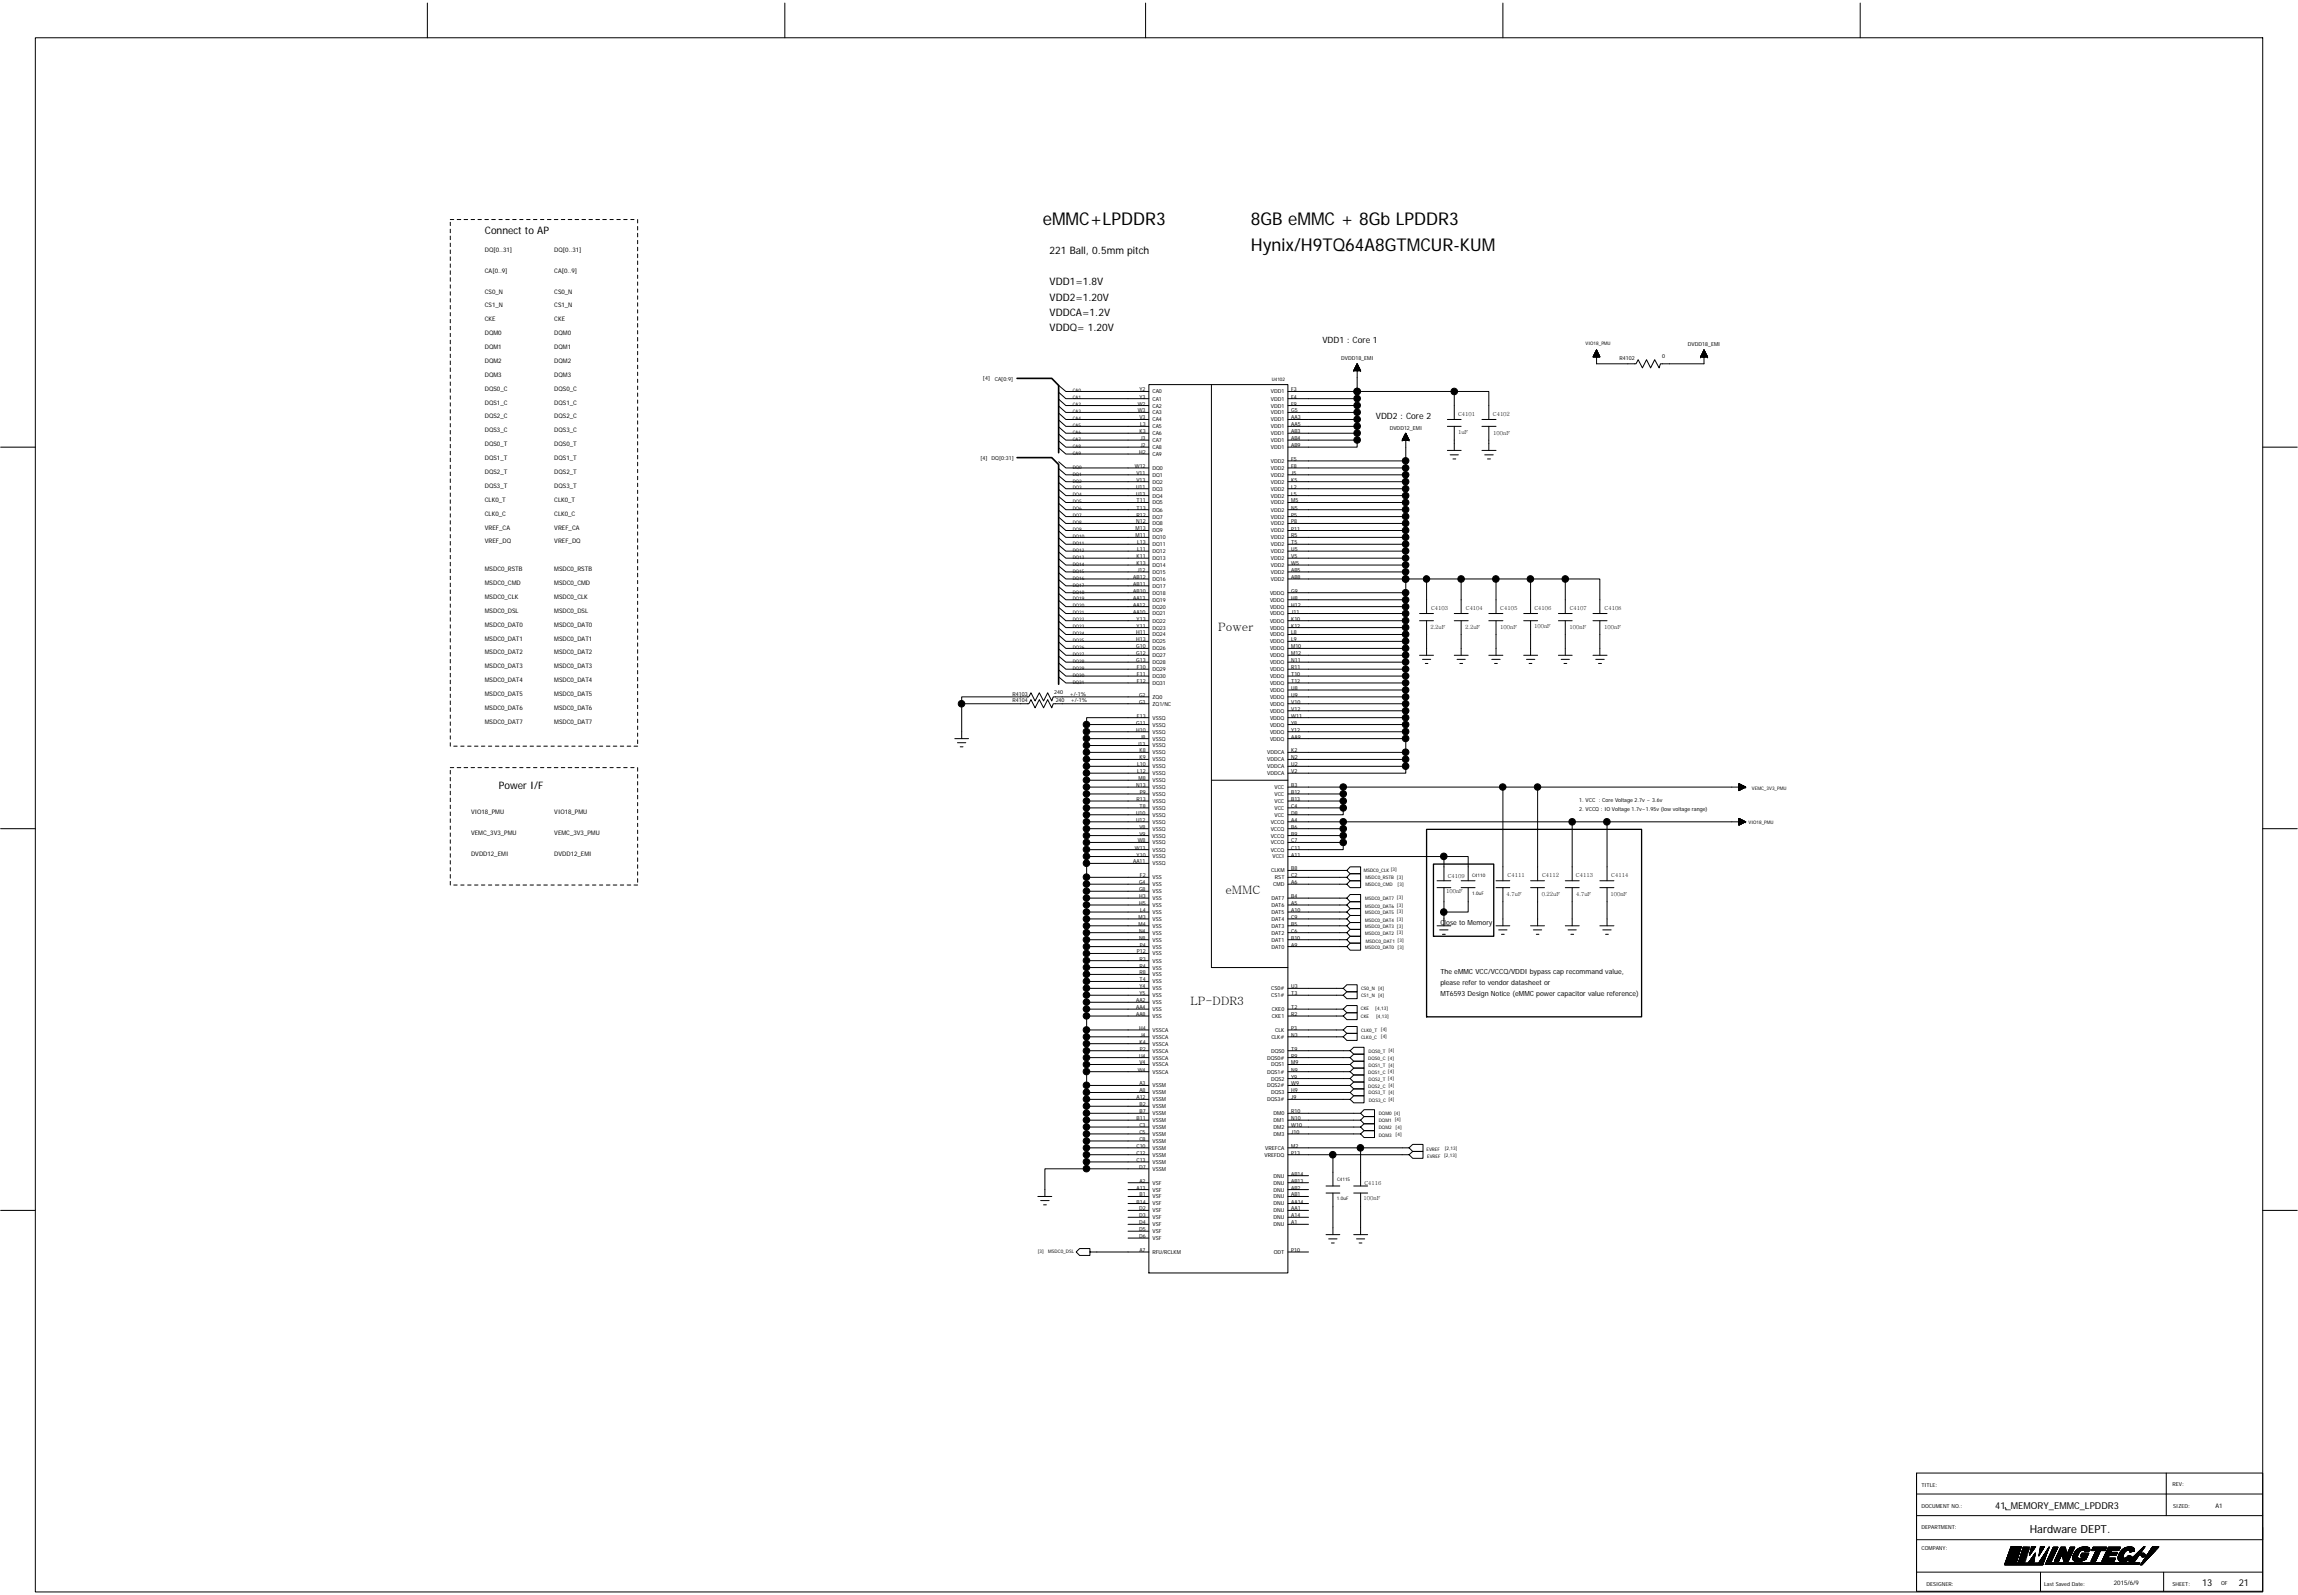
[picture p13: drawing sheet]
<svg xmlns="http://www.w3.org/2000/svg" width="297mm" height="206mm" viewBox="0 0 297 206" stroke-linecap="round" stroke-linejoin="round" font-family="sans-serif">
<defs><g id="words">
<g font-size="2.3">
<text x="134.8" y="29.1">eMMC+LPDDR3</text>
<text x="161.7" y="29.1">8GB eMMC + 8Gb LPDDR3</text>
<text x="161.7" y="32.4">Hynix/H9TQ64A8GTMCUR-KUM</text>
</g>
<g font-size="1.5">
<text x="157.5" y="81.5">Power</text>
<text x="158.4" y="115.6">eMMC</text>
<text x="153.9" y="129.9">LP-DDR3</text>
</g>
<text font-size="1.4" x="262.4" y="198.1">Hardware DEPT.</text>
<g font-size="1.3">
<text x="62.7" y="30.3">Connect to AP</text>
<text x="135.7" y="32.9">221 Ball, 0.5mm pitch</text>
<text x="135.7" y="36.9">VDD1=1.8V</text>
<text x="135.7" y="38.9">VDD2=1.20V</text>
<text x="135.7" y="40.8">VDDCA=1.2V</text>
<text x="135.7" y="42.8">VDDQ= 1.20V</text>
<text x="64.5" y="102">Power I/F</text>
</g>
<g font-size="1.2">
<text x="257.9" y="195">41_MEMORY_EMMC_LPDDR3</text>
<text x="284.6" y="205">13</text>
<text x="289.4" y="205.1">21</text>
</g>
<g font-size="1.1">
<text x="170.9" y="44.4">VDD1 : Core 1</text>
<text x="177.8" y="54.2">VDD2 : Core 2</text>
</g>
<g font-size=".9">
<text x="186.2" y="119.6">Close to Memory</text>
<text x="186.2" y="125.8">The eMMC VCC/VCCQ/VDDI bypass cap recommand value,</text>
<text x="186.2" y="127.3">please refer to vendor datasheet or</text>
<text x="186.2" y="128.7">MT6593 Design Notice (eMMC power capacitor value reference)</text>
</g>
<g font-size=".8">
<text x="62.7" y="35.3">CA[0..9]</text>
<text x="62.7" y="32.6">DQ[0..31]</text>
<text x="71.6" y="35.3">CA[0..9]</text>
<text x="71.6" y="32.6">DQ[0..31]</text>
<text x="62.7" y="38">CS0_N</text>
<text x="62.7" y="39.7">CS1_N</text>
<text x="62.7" y="41.5">CKE</text>
<text x="71.6" y="38">CS0_N</text>
<text x="71.6" y="39.7">CS1_N</text>
<text x="71.6" y="41.5">CKE</text>
<text x="62.7" y="43.3">DQM0</text>
<text x="62.7" y="45.1">DQM1</text>
<text x="62.7" y="46.9">DQM2</text>
<text x="71.6" y="43.3">DQM0</text>
<text x="71.6" y="45.1">DQM1</text>
<text x="71.6" y="46.9">DQM2</text>
<text x="62.7" y="48.7">DQM3</text>
<text x="62.7" y="50.5">DQS0_C</text>
<text x="62.7" y="52.3">DQS1_C</text>
<text x="71.6" y="48.7">DQM3</text>
<text x="71.6" y="50.5">DQS0_C</text>
<text x="71.6" y="52.3">DQS1_C</text>
<text x="62.7" y="57.7">DQS0_T</text>
<text x="62.7" y="59.5">DQS1_T</text>
<text x="62.7" y="54.1">DQS2_C</text>
<text x="62.7" y="55.9">DQS3_C</text>
<text x="71.6" y="57.7">DQS0_T</text>
<text x="71.6" y="59.5">DQS1_T</text>
<text x="71.6" y="54.1">DQS2_C</text>
<text x="71.6" y="55.9">DQS3_C</text>
<text x="62.7" y="61.3">DQS2_T</text>
<text x="62.7" y="63.1">DQS3_T</text>
<text x="62.7" y="64.9">CLK0_T</text>
<text x="71.6" y="61.3">DQS2_T</text>
<text x="71.6" y="63.1">DQS3_T</text>
<text x="71.6" y="64.9">CLK0_T</text>
<text x="62.7" y="66.7">CLK0_C</text>
<text x="62.7" y="68.4">VREF_CA</text>
<text x="62.7" y="70.2">VREF_DQ</text>
<text x="71.6" y="66.7">CLK0_C</text>
<text x="71.6" y="68.4">VREF_CA</text>
<text x="71.6" y="70.2">VREF_DQ</text>
<text x="62.7" y="73.8">MSDC0_RSTB</text>
<text x="62.7" y="75.6">MSDC0_CMD</text>
<text x="62.7" y="77.4">MSDC0_CLK</text>
<text x="71.6" y="73.8">MSDC0_RSTB</text>
<text x="71.6" y="75.6">MSDC0_CMD</text>
<text x="71.6" y="77.4">MSDC0_CLK</text>
<text x="62.7" y="79.2">MSDC0_DSL</text>
<text x="62.7" y="81">MSDC0_DAT0</text>
<text x="62.7" y="82.8">MSDC0_DAT1</text>
<text x="71.6" y="79.2">MSDC0_DSL</text>
<text x="71.6" y="81">MSDC0_DAT0</text>
<text x="71.6" y="82.8">MSDC0_DAT1</text>
<text x="62.7" y="84.6">MSDC0_DAT2</text>
<text x="62.7" y="86.4">MSDC0_DAT3</text>
<text x="62.7" y="88.2">MSDC0_DAT4</text>
<text x="62.7" y="90">MSDC0_DAT5</text>
<text x="71.6" y="84.6">MSDC0_DAT2</text>
<text x="71.6" y="86.4">MSDC0_DAT3</text>
<text x="71.6" y="88.2">MSDC0_DAT4</text>
<text x="71.6" y="90">MSDC0_DAT5</text>
<text x="62.7" y="91.8">MSDC0_DAT6</text>
<text x="62.7" y="93.6">MSDC0_DAT7</text>
<text x="71.6" y="91.8">MSDC0_DAT6</text>
<text x="71.6" y="93.6">MSDC0_DAT7</text>
<text x="60.9" y="105.2">VIO18_PMU</text>
<text x="60.9" y="107.9">VEMC_3V3_PMU</text>
<text x="71.6" y="107.9">VEMC_3V3_PMU</text>
<text x="71.6" y="105.2">VIO18_PMU</text>
<text x="60.9" y="110.6">DVDD12_EMI</text>
<text x="71.6" y="110.6">DVDD12_EMI</text>
<text x="286.4" y="194.9">A1</text>
<text x="273.2" y="204.9">2015/6/9</text>
</g>
<g font-size=".7">
<text x="173.4" y="46.6">DVDD18_EMI</text>
<text x="209.3" y="46.6">R4102</text>
<text x="214.9" y="46.3">0</text>
<text x="218.2" y="44.8">DVDD18_EMI</text>
<text x="127.1" y="49.1">[4]</text>
<text x="128.6" y="49.2">CA[0:9]</text>
<text x="147.1" y="53.3">W3</text>
<text x="147.1" y="52.4">W2</text>
<text x="147.3" y="51.5">Y3</text>
<text x="147.3" y="50.6">Y2</text>
<text x="149" y="53.6">CA3</text>
<text x="149" y="52.7">CA2</text>
<text x="149" y="51.8">CA1</text>
<text x="149" y="50.9">CA0</text>
<text x="164.3" y="52.7">VDD1</text>
<text x="164.3" y="53.6">VDD1</text>
<text x="164.3" y="51.8">VDD1</text>
<text x="164.3" y="50.9">VDD1</text>
<text x="166.9" y="52.4">F9</text>
<text x="166.9" y="53.3">G5</text>
<text x="166.9" y="51.5">F4</text>
<text x="166.9" y="50.6">F3</text>
<text x="188.5" y="53.7">C4101</text>
<text x="193" y="53.7">C4102</text>
<text x="126.7" y="59.4">[4]</text>
<text x="128.2" y="59.5">DQ[0:31]</text>
<text x="147.2" y="58.7">H2</text>
<text x="147.3" y="54.2">V3</text>
<text x="147.3" y="56">K3</text>
<text x="147.4" y="55.1">L3</text>
<text x="147.4" y="57.8">J2</text>
<text x="147.4" y="56.9">J3</text>
<text x="149" y="58.9">CA9</text>
<text x="149" y="58.1">CA8</text>
<text x="149" y="56.3">CA6</text>
<text x="149" y="57.1">CA7</text>
<text x="149" y="55.4">CA5</text>
<text x="149" y="54.5">CA4</text>
<text x="164.3" y="54.5">VDD1</text>
<text x="164.3" y="55.4">VDD1</text>
<text x="164.3" y="56.3">VDD1</text>
<text x="164.3" y="57.1">VDD1</text>
<text x="164.3" y="58.1">VDD1</text>
<text x="164.3" y="59.8">VDD2</text>
<text x="166.9" y="54.2">AA3</text>
<text x="166.9" y="55.1">AA5</text>
<text x="166.9" y="56">AB3</text>
<text x="166.9" y="56.9">AB4</text>
<text x="166.9" y="57.8">AB9</text>
<text x="166.9" y="59.6">F5</text>
<text x="179.6" y="55.6">DVDD12_EMI</text>
<text x="188.5" y="56.1">1uF</text>
<text x="193" y="56.2">100nF</text>
<text x="146.7" y="60.5">W12</text>
<text x="146.9" y="64.1">U13</text>
<text x="146.9" y="63.2">U11</text>
<text x="146.9" y="62.3">V13</text>
<text x="146.9" y="61.4">V11</text>
<text x="146.9" y="65">T11</text>
<text x="146.9" y="65.9">T13</text>
<text x="149" y="65.2">DQ5</text>
<text x="149" y="64.3">DQ4</text>
<text x="149" y="62.5">DQ2</text>
<text x="149" y="61.6">DQ1</text>
<text x="149" y="63.4">DQ3</text>
<text x="149" y="60.7">DQ0</text>
<text x="164.3" y="65.2">VDD2</text>
<text x="164.3" y="60.7">VDD2</text>
<text x="164.3" y="61.6">VDD2</text>
<text x="164.3" y="62.5">VDD2</text>
<text x="164.3" y="63.4">VDD2</text>
<text x="164.3" y="64.3">VDD2</text>
<text x="166.9" y="65.9">N5</text>
<text x="166.9" y="65">M5</text>
<text x="166.9" y="60.5">F8</text>
<text x="166.9" y="61.4">J5</text>
<text x="166.9" y="62.3">K5</text>
<text x="166.9" y="63.2">L2</text>
<text x="166.9" y="64.1">L5</text>
<text x="146.8" y="68.6">M13</text>
<text x="146.8" y="69.5">M11</text>
<text x="146.9" y="67.7">N12</text>
<text x="146.9" y="66.8">R12</text>
<text x="147" y="70.4">L13</text>
<text x="147" y="71.2">L11</text>
<text x="149" y="70.6">DQ11</text>
<text x="149" y="71.5">DQ12</text>
<text x="149" y="67.9">DQ8</text>
<text x="149" y="68.8">DQ9</text>
<text x="149" y="69.7">DQ10</text>
<text x="149" y="66.1">DQ6</text>
<text x="149" y="67">DQ7</text>
<text x="164.3" y="68.8">VDD2</text>
<text x="164.3" y="66.1">VDD2</text>
<text x="164.3" y="69.7">VDD2</text>
<text x="164.3" y="67.9">VDD2</text>
<text x="164.3" y="67">VDD2</text>
<text x="164.3" y="70.6">VDD2</text>
<text x="164.3" y="71.5">VDD2</text>
<text x="166.9" y="68.6">P11</text>
<text x="166.9" y="69.5">R5</text>
<text x="166.9" y="67.7">P8</text>
<text x="166.9" y="66.8">P5</text>
<text x="166.9" y="70.4">T5</text>
<text x="166.9" y="71.2">U5</text>
<text x="146.5" y="77.5">AA13</text>
<text x="146.5" y="75.7">AB11</text>
<text x="146.5" y="74.8">AB12</text>
<text x="146.5" y="76.6">AB10</text>
<text x="146.9" y="72.1">K11</text>
<text x="146.9" y="73">K13</text>
<text x="147" y="73.9">J12</text>
<text x="149" y="74.2">DQ15</text>
<text x="149" y="72.4">DQ13</text>
<text x="149" y="73.3">DQ14</text>
<text x="149" y="77.8">DQ19</text>
<text x="149" y="76">DQ17</text>
<text x="149" y="75.1">DQ16</text>
<text x="149" y="76.9">DQ18</text>
<text x="164.2" y="76.9">VDDQ</text>
<text x="164.2" y="77.8">VDDQ</text>
<text x="164.3" y="72.4">VDD2</text>
<text x="164.3" y="73.3">VDD2</text>
<text x="164.3" y="74.2">VDD2</text>
<text x="164.3" y="75.1">VDD2</text>
<text x="166.9" y="76.6">G9</text>
<text x="166.9" y="77.5">H8</text>
<text x="166.9" y="72.2">V5</text>
<text x="166.9" y="73">W5</text>
<text x="166.9" y="73.9">AB5</text>
<text x="166.9" y="74.8">AB8</text>
<text x="146.5" y="78.4">AA12</text>
<text x="146.5" y="79.3">AA10</text>
<text x="146.9" y="83.8">G10</text>
<text x="146.9" y="82.9">H13</text>
<text x="146.9" y="82">H11</text>
<text x="146.9" y="81.1">Y11</text>
<text x="146.9" y="80.2">Y13</text>
<text x="149" y="83.2">DQ25</text>
<text x="149" y="82.3">DQ24</text>
<text x="149" y="81.4">DQ23</text>
<text x="149" y="78.7">DQ20</text>
<text x="149" y="80.5">DQ22</text>
<text x="149" y="79.6">DQ21</text>
<text x="164.2" y="82.3">VDDQ</text>
<text x="164.2" y="83.2">VDDQ</text>
<text x="164.2" y="79.6">VDDQ</text>
<text x="164.2" y="78.7">VDDQ</text>
<text x="164.2" y="80.5">VDDQ</text>
<text x="164.2" y="81.4">VDDQ</text>
<text x="166.9" y="82">L8</text>
<text x="166.9" y="82.9">L9</text>
<text x="166.9" y="79.3">J11</text>
<text x="166.9" y="83.8">M10</text>
<text x="166.9" y="78.4">H12</text>
<text x="166.9" y="80.2">K10</text>
<text x="166.9" y="81.1">K12</text>
<text x="184.9" y="81.3">2.2uF</text>
<text x="185" y="78.9">C4103</text>
<text x="189.4" y="81.3">2.2uF</text>
<text x="189.5" y="78.9">C4104</text>
<text x="193.9" y="78.9">C4105</text>
<text x="193.9" y="81.3">100nF</text>
<text x="198.3" y="81.2">100nF</text>
<text x="198.3" y="78.9">C4106</text>
<text x="202.9" y="81.3">100nF</text>
<text x="202.9" y="78.9">C4107</text>
<text x="207.4" y="81.3">100nF</text>
<text x="207.4" y="78.9">C4108</text>
<text x="130.9" y="89.9">R4103</text>
<text x="136.3" y="89.7">240</text>
<text x="138.3" y="89.9">+/-1%</text>
<text x="146.9" y="84.7">G12</text>
<text x="146.9" y="85.6">G13</text>
<text x="147" y="88.3">F12</text>
<text x="147" y="86.5">F10</text>
<text x="147" y="87.4">F11</text>
<text x="149" y="88.5">DQ31</text>
<text x="149" y="86.8">DQ29</text>
<text x="149" y="84.1">DQ26</text>
<text x="149" y="87.6">DQ30</text>
<text x="149" y="85">DQ27</text>
<text x="149" y="85.8">DQ28</text>
<text x="164.2" y="85.8">VDDQ</text>
<text x="164.2" y="84.1">VDDQ</text>
<text x="164.2" y="86.8">VDDQ</text>
<text x="164.2" y="87.6">VDDQ</text>
<text x="164.2" y="85">VDDQ</text>
<text x="164.2" y="88.5">VDDQ</text>
<text x="164.2" y="89.4">VDDQ</text>
<text x="166.9" y="85.6">N11</text>
<text x="166.9" y="86.5">R11</text>
<text x="166.9" y="87.4">T10</text>
<text x="166.9" y="84.7">M12</text>
<text x="166.9" y="88.3">T12</text>
<text x="166.9" y="89.2">U8</text>
<text x="130.9" y="90.8">R4104</text>
<text x="136.5" y="90.7">240</text>
<text x="138.4" y="90.7">+/-1%</text>
<text x="146.9" y="93.7">G11</text>
<text x="146.9" y="94.6">H10</text>
<text x="147" y="92.8">F13</text>
<text x="147.2" y="90.1">G2</text>
<text x="147.2" y="91">G3</text>
<text x="147.4" y="95.5">J8</text>
<text x="149" y="93">VSSQ</text>
<text x="149" y="93.9">VSSQ</text>
<text x="149" y="90.3">ZQ0</text>
<text x="149" y="94.8">VSSQ</text>
<text x="149" y="95.7">VSSQ</text>
<text x="149" y="91.2">ZQ1/NC</text>
<text x="164.2" y="90.3">VDDQ</text>
<text x="164.2" y="91.2">VDDQ</text>
<text x="164.2" y="92.1">VDDQ</text>
<text x="164.2" y="93">VDDQ</text>
<text x="164.2" y="93.9">VDDQ</text>
<text x="164.2" y="94.8">VDDQ</text>
<text x="164.2" y="95.7">VDDQ</text>
<text x="166.9" y="90.1">U9</text>
<text x="166.9" y="91">V10</text>
<text x="166.9" y="91.9">V12</text>
<text x="166.9" y="92.8">W11</text>
<text x="166.9" y="93.7">Y8</text>
<text x="166.9" y="94.6">Y12</text>
<text x="166.9" y="95.5">AA9</text>
<text x="146.9" y="101.7">N13</text>
<text x="147" y="99.1">L10</text>
<text x="147" y="99.9">L12</text>
<text x="147" y="96.4">J13</text>
<text x="147.2" y="100.9">M8</text>
<text x="147.3" y="97.3">K8</text>
<text x="147.3" y="98.2">K9</text>
<text x="149" y="96.6">VSSQ</text>
<text x="149" y="97.5">VSSQ</text>
<text x="149" y="98.4">VSSQ</text>
<text x="149" y="99.3">VSSQ</text>
<text x="149" y="100.2">VSSQ</text>
<text x="149" y="101.1">VSSQ</text>
<text x="149" y="102">VSSQ</text>
<text x="163.8" y="98.4">VDDCA</text>
<text x="163.8" y="99.3">VDDCA</text>
<text x="163.8" y="97.5">VDDCA</text>
<text x="163.8" y="100.2">VDDCA</text>
<text x="164.7" y="102">VCC</text>
<text x="166.9" y="99.1">U2</text>
<text x="166.9" y="97.3">K2</text>
<text x="166.9" y="101.7">B3</text>
<text x="166.9" y="98.2">N2</text>
<text x="166.9" y="99.9">V2</text>
<text x="146.9" y="105.3">U10</text>
<text x="146.9" y="106.2">U12</text>
<text x="146.9" y="103.5">R13</text>
<text x="147.3" y="107.1">V8</text>
<text x="147.3" y="104.4">T8</text>
<text x="147.3" y="102.6">P9</text>
<text x="149" y="104.7">VSSQ</text>
<text x="149" y="105.6">VSSQ</text>
<text x="149" y="106.5">VSSQ</text>
<text x="149" y="107.4">VSSQ</text>
<text x="149" y="102.9">VSSQ</text>
<text x="149" y="103.8">VSSQ</text>
<text x="164.2" y="106.5">VCCQ</text>
<text x="164.2" y="107.4">VCCQ</text>
<text x="164.7" y="102.9">VCC</text>
<text x="164.7" y="103.8">VCC</text>
<text x="164.7" y="104.7">VCC</text>
<text x="164.7" y="105.6">VCC</text>
<text x="166.9" y="102.6">B12</text>
<text x="166.9" y="103.5">B13</text>
<text x="166.9" y="104.4">C4</text>
<text x="166.9" y="105.3">D8</text>
<text x="166.9" y="106.2">A4</text>
<text x="166.9" y="107.1">B6</text>
<text x="204.1" y="103.7">1. VCC : Core Voltage 2.7v ~ 3.6v</text>
<text x="204.1" y="104.8">2. VCCQ : IO Voltage 1.7v~1.95v (low voltage range)</text>
<text x="146.5" y="111.6">AA11</text>
<text x="146.7" y="109.8">W13</text>
<text x="146.9" y="110.7">Y10</text>
<text x="147.1" y="108.9">W8</text>
<text x="147.3" y="108">V9</text>
<text x="147.3" y="113.4">F2</text>
<text x="149" y="108.3">VSSQ</text>
<text x="149" y="109.1">VSSQ</text>
<text x="149" y="110.1">VSSQ</text>
<text x="149" y="111">VSSQ</text>
<text x="149" y="111.9">VSSQ</text>
<text x="149" y="113.7">VSS</text>
<text x="164.2" y="109.1">VCCQ</text>
<text x="164.2" y="110.1">VCCQ</text>
<text x="164.2" y="108.3">VCCQ</text>
<text x="164.3" y="112.8">CLKM</text>
<text x="164.5" y="111">VCCI</text>
<text x="164.8" y="113.7">RST</text>
<text x="166.9" y="112.5">B8</text>
<text x="166.9" y="113.4">C2</text>
<text x="166.9" y="108.9">C7</text>
<text x="166.9" y="109.8">C11</text>
<text x="166.9" y="110.7">A11</text>
<text x="166.9" y="108">B9</text>
<text x="187.1" y="113.6">C4109</text>
<text x="194.9" y="113.4">C4111</text>
<text x="199.3" y="113.4">C4112</text>
<text x="203.7" y="113.4">C4113</text>
<text x="208.3" y="113.4">C4114</text>
<text x="147.2" y="118.8">M3</text>
<text x="147.2" y="119.7">M4</text>
<text x="147.2" y="114.3">G4</text>
<text x="147.2" y="115.2">G8</text>
<text x="147.2" y="116.1">H3</text>
<text x="147.2" y="117">H5</text>
<text x="147.4" y="117.9">L4</text>
<text x="149" y="114.5">VSS</text>
<text x="149" y="115.5">VSS</text>
<text x="149" y="116.3">VSS</text>
<text x="149" y="117.2">VSS</text>
<text x="149" y="118.1">VSS</text>
<text x="149" y="119">VSS</text>
<text x="149" y="119.9">VSS</text>
<text x="164.3" y="116.3">DAT7</text>
<text x="164.3" y="117.2">DAT6</text>
<text x="164.3" y="118.1">DAT5</text>
<text x="164.3" y="119">DAT4</text>
<text x="164.3" y="119.9">DAT3</text>
<text x="164.6" y="114.5">CMD</text>
<text x="166.9" y="114.3">A6</text>
<text x="166.9" y="116.1">B4</text>
<text x="166.9" y="117">A5</text>
<text x="166.9" y="117.9">A10</text>
<text x="166.9" y="118.8">C9</text>
<text x="166.9" y="119.7">B5</text>
<text x="186.9" y="115.5">100nF</text>
<text x="194.8" y="115.8">4.7uF</text>
<text x="199.3" y="115.8">0.22uF</text>
<text x="203.7" y="115.8">4.7uF</text>
<text x="208.2" y="115.8">100nF</text>
<text x="146.9" y="123.2">P12</text>
<text x="147.2" y="120.6">N4</text>
<text x="147.2" y="121.5">N8</text>
<text x="147.3" y="124.2">R3</text>
<text x="147.3" y="125.1">R4</text>
<text x="147.3" y="126">R8</text>
<text x="147.3" y="122.4">P4</text>
<text x="149" y="120.8">VSS</text>
<text x="149" y="121.7">VSS</text>
<text x="149" y="122.6">VSS</text>
<text x="149" y="123.5">VSS</text>
<text x="149" y="124.4">VSS</text>
<text x="149" y="125.3">VSS</text>
<text x="164.3" y="120.8">DAT2</text>
<text x="164.3" y="121.7">DAT1</text>
<text x="164.3" y="122.6">DAT0</text>
<text x="166.9" y="120.6">C6</text>
<text x="166.9" y="121.5">B10</text>
<text x="166.9" y="122.4">A9</text>
<text x="146.9" y="129.6">AA2</text>
<text x="146.9" y="130.4">AA4</text>
<text x="146.9" y="131.3">AA8</text>
<text x="147.3" y="126.9">T4</text>
<text x="147.3" y="127.8">Y4</text>
<text x="147.3" y="128.6">Y5</text>
<text x="149" y="126.2">VSS</text>
<text x="149" y="127.1">VSS</text>
<text x="149" y="128">VSS</text>
<text x="149" y="128.9">VSS</text>
<text x="149" y="129.8">VSS</text>
<text x="149" y="130.7">VSS</text>
<text x="149" y="131.6">VSS</text>
<text x="164.3" y="128">CS0#</text>
<text x="164.3" y="128.9">CS1#</text>
<text x="164.4" y="130.7">CKE0</text>
<text x="164.4" y="131.6">CKE1</text>
<text x="166.9" y="127.8">U3</text>
<text x="166.9" y="128.6">T3</text>
<text x="166.9" y="130.4">T2</text>
<text x="166.9" y="131.3">R2</text>
<text x="147.2" y="133.1">H4</text>
<text x="147.2" y="136.7">U4</text>
<text x="147.3" y="137.6">V4</text>
<text x="147.3" y="134.9">K4</text>
<text x="147.3" y="135.8">P2</text>
<text x="147.4" y="134">J4</text>
<text x="149" y="133.4">VSSCA</text>
<text x="149" y="134.3">VSSCA</text>
<text x="149" y="135.2">VSSCA</text>
<text x="149" y="136.1">VSSCA</text>
<text x="149" y="137">VSSCA</text>
<text x="149" y="137.9">VSSCA</text>
<text x="163.8" y="137">DQS0#</text>
<text x="164.3" y="136.1">DQS0</text>
<text x="164.3" y="137.9">DQS1</text>
<text x="164.3" y="134.3">CLK#</text>
<text x="164.8" y="133.4">CLK</text>
<text x="166.9" y="133.1">P3</text>
<text x="166.9" y="134">N3</text>
<text x="166.9" y="135.8">T9</text>
<text x="166.9" y="136.7">R9</text>
<text x="166.9" y="137.6">M9</text>
<text x="146.9" y="142.1">A12</text>
<text x="147.1" y="138.5">W4</text>
<text x="147.3" y="140.3">A3</text>
<text x="147.3" y="141.2">A8</text>
<text x="147.3" y="143">B2</text>
<text x="147.3" y="143.9">B7</text>
<text x="149" y="140.6">VSSM</text>
<text x="149" y="141.5">VSSM</text>
<text x="149" y="142.4">VSSM</text>
<text x="149" y="143.2">VSSM</text>
<text x="149" y="138.8">VSSCA</text>
<text x="163.8" y="138.8">DQS1#</text>
<text x="163.8" y="140.6">DQS2#</text>
<text x="163.8" y="142.4">DQS3#</text>
<text x="164.3" y="139.7">DQS2</text>
<text x="164.3" y="141.5">DQS3</text>
<text x="166.9" y="138.5">N9</text>
<text x="166.9" y="139.4">Y9</text>
<text x="166.9" y="140.3">W9</text>
<text x="166.9" y="141.2">H9</text>
<text x="166.9" y="142.1">J9</text>
<text x="166.9" y="143.9">R10</text>
<text x="146.9" y="148.4">C10</text>
<text x="146.9" y="149.3">C12</text>
<text x="146.9" y="144.8">B11</text>
<text x="147.3" y="145.7">C3</text>
<text x="147.3" y="146.6">C5</text>
<text x="147.3" y="147.5">C8</text>
<text x="149" y="144.2">VSSM</text>
<text x="149" y="145">VSSM</text>
<text x="149" y="145.9">VSSM</text>
<text x="149" y="146.8">VSSM</text>
<text x="149" y="147.7">VSSM</text>
<text x="149" y="148.6">VSSM</text>
<text x="149" y="149.5">VSSM</text>
<text x="163.4" y="149.5">VREFDQ</text>
<text x="163.6" y="148.6">VREFCA</text>
<text x="164.6" y="144.2">DM0</text>
<text x="164.6" y="145">DM1</text>
<text x="164.6" y="145.9">DM2</text>
<text x="164.6" y="146.8">DM3</text>
<text x="166.9" y="144.8">N10</text>
<text x="166.9" y="145.7">W10</text>
<text x="166.9" y="146.6">J10</text>
<text x="166.9" y="148.4">M2</text>
<text x="166.9" y="149.3">P13</text>
<text x="146.9" y="150.2">C13</text>
<text x="146.9" y="153.8">A13</text>
<text x="146.9" y="155.6">B14</text>
<text x="147.2" y="151.1">D7</text>
<text x="147.3" y="152.9">A2</text>
<text x="147.3" y="154.7">B1</text>
<text x="149" y="154.9">VSF</text>
<text x="149" y="155.8">VSF</text>
<text x="149" y="150.4">VSSM</text>
<text x="149" y="151.3">VSSM</text>
<text x="149" y="153.1">VSF</text>
<text x="149" y="154">VSF</text>
<text x="164.6" y="155.8">DNU</text>
<text x="164.6" y="154.9">DNU</text>
<text x="164.6" y="154">DNU</text>
<text x="164.6" y="153.1">DNU</text>
<text x="164.6" y="152.2">DNU</text>
<text x="166.9" y="155.6">AA14</text>
<text x="166.9" y="154.7">AB1</text>
<text x="166.9" y="153.8">AB2</text>
<text x="166.9" y="152.9">AB13</text>
<text x="166.9" y="152">AB14</text>
<text x="176.3" y="155.1">100nF</text>
<text x="176.4" y="153.1">C4116</text>
<text x="147.2" y="156.5">D2</text>
<text x="147.2" y="157.3">D3</text>
<text x="147.2" y="158.3">D4</text>
<text x="147.2" y="159.1">D5</text>
<text x="147.2" y="160">D6</text>
<text x="147.3" y="161.8">A7</text>
<text x="149" y="156.7">VSF</text>
<text x="149" y="157.6">VSF</text>
<text x="149" y="158.5">VSF</text>
<text x="149" y="159.4">VSF</text>
<text x="149" y="160.3">VSF</text>
<text x="164.6" y="158.5">DNU</text>
<text x="164.6" y="157.6">DNU</text>
<text x="164.6" y="156.7">DNU</text>
<text x="166.9" y="158.3">A1</text>
<text x="166.9" y="157.3">A14</text>
<text x="166.9" y="161.8">P10</text>
<text x="166.9" y="156.5">AA1</text>
<text x="149" y="162.1">RFU/RCLKM</text>
<text x="164.7" y="162.1">ODT</text>
<text x="248.4" y="194.9">DOCUMENT NO.:</text>
<text x="248.4" y="192.2">TITLE:</text>
<text x="248.4" y="197.6">DEPARTMENT:</text>
<text x="280.8" y="192.1">REV:</text>
<text x="280.9" y="194.9">SIZED:</text>
<text x="248.4" y="200.3">COMPANY:</text>
<text x="249" y="204.9">DESIGNER:</text>
<text x="264.2" y="204.9">Last Saved Date:</text>
<text x="280.8" y="204.9">SHEET:</text>
<text x="287.1" y="204.9">OF</text>
</g>
<g font-size=".6">
<text x="205" y="44.6">VIO18_PMU</text>
<text x="138.7" y="50.7">CA0</text>
<text x="138.7" y="51.6">CA1</text>
<text x="138.7" y="53.4">CA3</text>
<text x="138.7" y="52.5">CA2</text>
<text x="164.4" y="49.3">U4102</text>
<text x="138.7" y="57.9">CA8</text>
<text x="138.7" y="55.2">CA5</text>
<text x="138.7" y="57">CA7</text>
<text x="138.7" y="56.1">CA6</text>
<text x="138.7" y="58.8">CA9</text>
<text x="138.7" y="54.3">CA4</text>
<text x="138.7" y="60.6">DQ0</text>
<text x="138.7" y="61.5">DQ1</text>
<text x="138.7" y="65.1">DQ5</text>
<text x="138.7" y="62.4">DQ2</text>
<text x="138.7" y="65.9">DQ6</text>
<text x="138.7" y="63.3">DQ3</text>
<text x="138.7" y="64.2">DQ4</text>
<text x="138.7" y="69.5">DQ10</text>
<text x="138.7" y="71.3">DQ12</text>
<text x="138.7" y="70.5">DQ11</text>
<text x="138.7" y="66.8">DQ7</text>
<text x="138.7" y="67.7">DQ8</text>
<text x="138.7" y="68.6">DQ9</text>
<text x="138.7" y="74">DQ15</text>
<text x="138.7" y="76.7">DQ18</text>
<text x="138.7" y="77.6">DQ19</text>
<text x="138.7" y="75.8">DQ17</text>
<text x="138.7" y="74.9">DQ16</text>
<text x="138.7" y="73.1">DQ14</text>
<text x="138.7" y="72.2">DQ13</text>
<text x="138.7" y="78.5">DQ20</text>
<text x="138.7" y="79.4">DQ21</text>
<text x="138.7" y="81.2">DQ23</text>
<text x="138.7" y="82.1">DQ24</text>
<text x="138.7" y="80.3">DQ22</text>
<text x="138.7" y="83.9">DQ26</text>
<text x="138.7" y="83">DQ25</text>
<text x="138.7" y="86.6">DQ29</text>
<text x="138.7" y="84.8">DQ27</text>
<text x="138.7" y="85.7">DQ28</text>
<text x="138.7" y="88.4">DQ31</text>
<text x="138.7" y="87.5">DQ30</text>
<text x="226" y="106.5">VIO18_PMU</text>
<text x="226.5" y="102.1">VEMC_3V3_PMU</text>
<text x="176.3" y="112.8">MSDC0_CLK</text>
<text x="176.5" y="113.7">MSDC0_RSTB [3]</text>
<text x="179.8" y="112.6">[3]</text>
<text x="190.3" y="113.3">C4110</text>
<text x="176.5" y="117.3">MSDC0_DAT6 [3]</text>
<text x="176.5" y="116.4">MSDC0_DAT7 [3]</text>
<text x="176.5" y="119.1">MSDC0_DAT4 [3]</text>
<text x="176.5" y="118.1">MSDC0_DAT5 [3]</text>
<text x="176.5" y="119.9">MSDC0_DAT3 [3]</text>
<text x="176.5" y="114.6">MSDC0_CMD</text>
<text x="180.7" y="114.5">[3]</text>
<text x="190.3" y="115.6">1.0uF</text>
<text x="176.5" y="122.7">MSDC0_DAT0 [3]</text>
<text x="176.5" y="120.8">MSDC0_DAT2 [3]</text>
<text x="176.6" y="121.8">MSDC0_DAT1 [3]</text>
<text x="175.9" y="131.6">CKE</text>
<text x="175.9" y="130.6">CKE</text>
<text x="175.9" y="128">CS0_N [4]</text>
<text x="175.9" y="128.9">CS1_N [4]</text>
<text x="177.8" y="130.5">[4,13]</text>
<text x="177.9" y="131.5">[4,13]</text>
<text x="175.9" y="134.3">CLK0_C</text>
<text x="176" y="133.4">CLK0_T</text>
<text x="176.9" y="137.1">DQS0_C [4]</text>
<text x="176.9" y="136.1">DQS0_T [4]</text>
<text x="176.9" y="138">DQS1_T [4]</text>
<text x="178.5" y="134.2">[4]</text>
<text x="178.5" y="133.3">[4]</text>
<text x="176.9" y="138.8">DQS1_C [4]</text>
<text x="176.9" y="140.6">DQS2_C [4]</text>
<text x="176.9" y="139.7">DQS2_T [4]</text>
<text x="176.9" y="141.5">DQS3_T [4]</text>
<text x="176.9" y="142.5">DQS3_C [4]</text>
<text x="178.2" y="144.2">DQM0 [4]</text>
<text x="178.2" y="145">DQM1 [4]</text>
<text x="178.2" y="146">DQM2</text>
<text x="178.2" y="147">DQM3</text>
<text x="180.4" y="145.9">[4]</text>
<text x="180.4" y="146.8">[4]</text>
<text x="184.4" y="148.7">EVREF</text>
<text x="184.5" y="149.6">EVREF</text>
<text x="186.7" y="149.5">[2,13]</text>
<text x="186.7" y="148.6">[2,13]</text>
<text x="172.8" y="155.1">1.0uF</text>
<text x="172.8" y="152.7">C4115</text>
<text x="134.1" y="162">[3]</text>
<text x="135.5" y="162">MSDC0_DSL</text>
</g>
</g></defs>
<g fill="none" stroke="#000" stroke-width=".13">
<path d="M4.6 4.9h287.9v200.9h-287.9zM55.2 .4v4.5M101.4 .4v4.5M148.1 .4v4.5M194.3 .4v4.5M240.4 .4v4.5M58.2 28.7v.5M58.2 29.6v.5M58.2 30.5v.5M58.2 31.4v.5M58.2 32.3v.5M58.2 33.2v.5"/>
<path d="M58.2 34.1v.5M58.2 35v.5M58.2 35.9v.5M58.2 36.8v.4M58.2 37.7v.5M58.2 38.6v.4M58.2 39.5v.4M58.2 28.4h.4M59.1 28.4h.5M60 28.4h.4M60.9 28.4h.4M61.8 28.4h.4"/>
<path d="M62.7 28.4h.4M63.6 28.4h.4M64.5 28.4h.4M65.4 28.4h.4M66.3 28.4h.4M67.2 28.4h.4M68.1 28.4h.4M69 28.4h.4M69.9 28.4h.4M70.8 28.4h.4M71.6 28.4h.5M72.6 28.4h.4"/>
<path d="M73.4 28.4h.5M74.3 28.4h.5M75.2 28.4h.5M76.1 28.4h.5M77 28.4h.5M77.9 28.4h.5M78.8 28.4h.5M79.7 28.4h.5M80.6 28.4h.5M81.5 28.4h.5M82.4 36.4v.5M82.4 37.4v.4"/>
<path d="M82.4 38.2v.5M82.4 39.1v.5M82.4 28.4v.4M82.4 29.3v.4M82.4 30.2v.4M82.4 31.1v.4M82.4 32v.4M82.4 32.8v.5M82.4 33.7v.5M82.4 34.7v.4M82.4 35.6v.4M.1 57.8h4.5"/>
<path d="M58.2 40.4v.4M58.2 41.3v.4M58.2 42.2v.4M58.2 43.1v.4M58.2 44v.4M58.2 44.9v.4M58.2 45.8v.4M58.2 46.7v.4M58.2 47.6v.4M58.2 48.5v.4M58.2 49.4v.4M58.2 50.3v.4"/>
<path d="M58.2 51.2v.4M58.2 52.1v.4M58.2 53v.4M58.2 53.8v.5M58.2 54.8v.4M58.2 55.6v.5M58.2 56.5v.5M58.2 57.4v.5M58.2 58.3v.5M58.2 59.2v.5M82.4 40v.5M82.4 40.9v.5"/>
<path d="M82.4 41.8v.5M82.4 42.7v.5M82.4 43.6v.5M82.4 44.5v.5M82.4 45.4v.5M82.4 46.3v.5M82.4 47.2v.5M82.4 48.1v.4M82.4 49v.4M82.4 49.9v.4M82.4 50.8v.4M82.4 51.7v.4"/>
<path d="M82.4 52.6v.5M82.4 53.5v.4M82.4 54.4v.4M82.4 55.3v.4M82.4 56.2v.4M82.4 57.1v.4M82.4 58v.4M82.4 58.9v.4M82.4 59.7v.5M136.8 50.7l1 .8h10.7M136.8 57.9l1 .8h10.7M136.8 57l1 .8h10.7"/>
<path d="M136.8 56.1l1 .8h10.7M136.8 55.2l1 .8h10.7M136.8 59.7l1 .8h10.7M136.8 54.3l1 .8h10.7M136.8 53.4l1 .8h10.7M136.8 52.5l1 .8h10.7M136.8 51.6l1 .8h10.7M136.8 49.8l1 .8h10.7M148.5 49.7h18v114.8h-18zM156.6 49.7v75.4h9.9M166.5 52.4h8.9v.9M166.5 55.1h8.9"/>
<path d="M166.5 54.2h8.9M166.5 56h8.9M166.5 56.9h8.9M166.5 53.3h8.9M166.5 51.5h8.9M166.5 50.6h21.5M166.5 59.6h15.2M175 47.9h.1M175 47.9h.9M175 47.9h.8M175 47.8h.8v.1M175 47.8v.1"/>
<path d="M175 47.7h.8M175.1 47.7v.2M175.1 47.7h.6M175.1 47.9v-.3h.6v.3M175.2 47.9v-.4h.5v.4M175.2 47.5h.5M175.2 47.4h.4v.5M175.3 47.3v.6M175.3 47.4h.3M175.3 47.3h.3M175.3 47.3h.3v.6M175.4 47.9v-.8h.1v.8"/>
<path d="M175.4 47v.9M175.4 47h.1M175.4 50.6h.1M175.4 56.9v.9h-8.9M175.4 53.3v3.6M175.4 47l.5 .9h-.9l.4-.9v5.4M175.5 47.2h-.2v.7M175.5 47.3h-.2v.6M175.6 47.4v.5M175.7 47.6h-.5v.3M175.8 47.7v.2M175.9 47.9h.1"/>
<path d="M181.2 56.9h.1M181.2 56.9h.9M181.3 56.8l.8 .1M181.3 56.8h.8v.1M181.3 56.7v.2M181.4 56.7v.2M181.4 56.7h.7M181.4 56.7h.6v.2M181.4 56.7h.6M181.4 56.6h.6v.3M181.4 56.9v-.4h.6v.4M181.5 56.4v.5"/>
<path d="M181.5 56.5h.4v.4M181.5 56.4h.4M181.5 56.4h.4v.5M181.5 56.3v.6M181.5 56.3h.4v.6M181.6 56.3h.2v.6M181.6 56.2v.7M181.6 56.9v-.7h.2v.7M181.6 56.2h.2M181.6 56.1h.2v.8M181.7 56v.9M181.7 56h.1"/>
<path d="M181.7 56l.4 .9h-.9l.5-.9v17.9M181.7 56.1h-.1v.8M182 56.6h-.6v.3M182.1 56.9h.1M187.1 58.2h1.8M187.1 55.1h1.8M187.1 54.2h1.8M187.4 58.8h1.1M187.8 59.3h.4M188 50.6h4.4v3.6M188 50.6v3.6M188 55.1v3.1"/>
<path d="M191.6 55.1h1.8M191.6 54.2h1.8M191.6 58.2h1.8M191.9 58.8h1.1M192.3 59.3h.4M192.4 55.1v3.1M205.9 46.1h.9h-.9M206 46.1v-.1h.8v.1M206 46.1h.8M206 46h.8M206 46h.7M206 45.9v.2"/>
<path d="M206 45.9h.7v.2M206.1 45.8h.6M206.1 45.8h.5v.3M206.1 46.1v-.4h.5v.4M206.1 45.6v.5M206.1 45.6h.5v.5M206.2 45.6h.4M206.2 45.6h.3v.5M206.2 46.1v-.6h.3v.6M206.3 45.4v.7M206.3 45.4h.2v.7M206.3 45.3v.8"/>
<path d="M206.3 45.4h.1M206.3 45.3l.1 .8M206.4 45.3h.1M206.4 45.2v.9M206.4 45.2h.1M206.5 45.4h-.2v.7M206.5 45.5h-.3v.6M206.7 45.9h-.7v.2M219.8 46.1h.1M219.8 46.1h.9M219.9 46.1h.8M219.9 46v.1"/>
<path d="M219.9 46h.8M219.9 46h.7v.1M219.9 46h.7M219.9 45.9h.7M220 45.8h.6v.3M220 45.8v.3M220 45.7h.5M220 45.7v.4M220.1 45.6v.5M220.1 45.6h.4M220.1 45.6h.4v.5M220.1 45.6h.3"/>
<path d="M220.2 45.4h.2v.7M220.2 45.4h.1v.7M220.2 45.2v.9M220.2 45.3h.1M220.2 45.3l.1 .8M220.3 45.2h.1M220.3 45.2l.4 .9h-.9l.5-.9v1.8h-5.7l-.1 .6-.6-1.1-.5 1.1-.6-1.1-.5 1.1-.6-1.1-.2 .5h-5.1v-1.8l-.5 .9h.9l-.4-.9M220.3 45.4h-.1v.7M220.4 46.1v-.6h-.3v.6M220.6 46.1v-.3h-.6v.3M220.6 46.1v-.2h-.7v.2M220.7 46.1h.1"/>
<path d="M292.5 57.8h4.4M58.2 60.1v.5M58.2 61v.5M58.2 61.9v.5M58.2 62.8v.5M58.2 63.7v.5M58.2 64.6v.5M58.2 65.5v.4M58.2 66.4v.4M58.2 67.3v.4M58.2 68.2v.4M58.2 69.1v.4"/>
<path d="M58.2 70v.5M58.2 70.9v.4M58.2 71.8v.4M58.2 72.7v.4M58.2 73.6v.4M58.2 74.5v.4M58.2 75.4v.4M58.2 76.3v.4M58.2 77.1v.5M58.2 78.1v.4M58.2 79v.4M58.2 79.9v.4"/>
<path d="M82.4 60.7v.4M82.4 61.6v.4M82.4 62.5v.4M82.4 63.4v.4M82.4 64.3v.4M82.4 65.1v.5M82.4 66.1v.4M82.4 66.9v.5M82.4 67.8v.5M82.4 68.7v.5M82.4 69.6v.5M82.4 70.5v.5"/>
<path d="M82.4 71.4v.5M82.4 72.3v.5M82.4 73.2v.5M82.4 74.1v.5M82.4 75v.5M82.4 75.9v.5M82.4 76.8v.5M82.4 77.7v.4M82.4 78.6v.5M82.4 79.5v.4M136.8 73.1l1 .8h10.7M136.8 64.2l1 .8h10.7"/>
<path d="M136.8 69.5l1 .9h10.7M136.8 65.9l1 .9h10.7M136.8 75.8l1 .8h10.7M136.8 65.1l1 .8h10.7M136.8 66.8l1 .9h10.7M136.8 70.5l1 .7h10.7M136.8 67.7l1 .9h10.7M136.8 60.6l1 .8h10.7M136.8 68.6l1 .9h10.7M136.8 74l1 .8h10.7M136.8 61.5l1 .8h10.7M136.8 62.4l1 .8h10.7"/>
<path d="M136.8 63.3l1 .8h10.7M136.8 77.6l1 .8h10.7M136.8 79.4l1 .8h10.7M136.8 76.7l1 .8h10.7M136.8 78.5l1 .8h10.7M136.8 74.9l1 .8h10.7M136.8 71.3l1 .9h10.7M136.8 72.2l1 .8h10.7M166.5 79.3h15.2M166.5 73.9h15.2M166.5 70.4h15.2M166.5 72.1l15.2 .1"/>
<path d="M166.5 73h15.2M166.5 71.2h15.2M166.5 67.7h15.2M166.5 68.6h15.2M166.5 69.5h15.2M166.5 65h15.2M166.5 65.9h15.2M166.5 66.8h15.2M166.5 62.3h15.2M166.5 61.4h15.2M166.5 63.2h15.2M166.5 77.5h15.2"/>
<path d="M166.5 60.5h15.2M166.5 78.4h15.2M166.5 74.8h22.4M166.5 76.6h15.2M166.5 64.1h2.6M169.1 64.1h12.6M181.7 73.9v18M183.5 79.3h1.8M184.4 74.8v4.5M188 79.3h1.8M188.9 74.8v4.5M188.9 74.8h4.5v4.5"/>
<path d="M192.4 79.3h1.9M193.4 74.8h8.9M197 79.3h1.8M197.8 74.8v4.5M201.4 79.3h1.8M202.3 74.8h4.5v4.5M202.3 74.8v4.5M205.9 79.3h1.8M58.2 80.8v.4M58.2 81.7v.4M58.2 82.5v.5M58.2 83.5v.4"/>
<path d="M58.2 84.3v.5M58.2 85.2v.5M58.2 86.1v.5M58.2 87v.5M58.2 87.9v.5M58.2 88.8v.5M58.2 89.7v.5M58.2 90.6v.5M58.2 91.5v.5M58.2 92.4v.5M58.2 93.3v.5M58.2 94.2v.5"/>
<path d="M58.2 95.1v.4M58.2 96v.4M58.2 99.6v.4M58.2 99.2h.4M58.6 96.4h.5M59.1 99.2h.5M59.6 96.4h.4M60 99.2h.4M60.4 96.4h.5M60.9 99.2h.4M61.3 96.4h.5M61.8 99.2h.4"/>
<path d="M62.2 96.4h.5M62.7 99.2h.4M63.1 96.4h.5M63.6 99.2h.4M64 96.4h.5M64.5 99.2h.4M64.9 96.4h.5M65.4 99.2h.4M65.8 96.4h.5M66.3 99.2h.4M66.7 96.4h.5M67.2 99.2h.4"/>
<path d="M67.6 96.4h.5M68.1 99.2h.4M68.5 96.4h.5M69 99.2h.4M69.4 96.4h.5M69.9 99.2h.4M70.3 96.4h.5M70.8 99.2h.4M71.2 96.4h.4M71.6 99.2h.5M72.1 96.4h.5M72.6 99.2h.4"/>
<path d="M73 96.4h.4M73.4 99.2h.5M73.9 96.4h.4M74.3 99.2h.5M74.8 96.4h.4M75.2 99.2h.5M75.7 96.4h.4M76.1 99.2h.5M76.6 96.4h.4M77 99.2h.5M77.5 96.4h.4M77.9 99.2h.5"/>
<path d="M78.4 96.4h.4M78.8 99.2h.5M79.3 96.4h.4M79.7 99.2h.5M80.2 96.4h.4M80.6 99.2h.5M81.1 96.4h.4M81.5 99.2h.5M82 96.4h.4M82.4 80.4v.4M82.4 81.3v.5M82.4 82.2v.4"/>
<path d="M82.4 83.1v.4M82.4 84v.4M82.4 84.9v.4M82.4 85.8v.4M82.4 86.7v.4M82.4 87.6v.4M82.4 88.4v.5M82.4 89.4v.4M82.4 90.3v.4M82.4 91.2v.4M82.4 92.1v.4M82.4 93v.4"/>
<path d="M82.4 93.8v.5M82.4 94.8v.4M82.4 95.6v.5M82.4 99.2v.5M123.4 95.5h1.8M123.8 96h1M124.1 96.5h.4M124.3 91v4.5M136.8 80.3l1 .8h10.7M136.8 81.2l1 .8h10.7M136.8 84.8l1 .8h10.7M136.8 83l1 .8h10.7"/>
<path d="M136.8 83.9l1 .8h10.7M136.8 87.5l1 .8h10.7M136.8 86.6l1 .8h10.7M136.8 85.7l1 .8h10.7M136.8 82.1l1 .8h10.7M140.5 93.7v.9h8M140.5 94.6v.9h8M140.5 95.5v.9h8M140.5 96.4v1.8M140.5 98.2v.9h8M140.5 99.1v.8h8M140.5 99.9v1h8"/>
<path d="M140.5 97.3h8M140.5 98.2h8M148.5 90.1h-12.4l-.1 .5-.6-1.1-.5 1.1-.6-1.1-.5 1.1-.5-1.1-.3 .6h-8.7v.9M148.5 91h-12.4l-.1 .5-.6-1.1-.5 1.1-.6-1.1-.5 1.1-.5-1.1-.3 .6h-8.7M148.5 92.8h-8v.9h8M166.5 80.2h15.2M166.5 90.1h15.2M166.5 91h15.2M166.5 88.3h15.2M166.5 86.5h15.2M166.5 83.8h15.2M166.5 82.9h15.2"/>
<path d="M166.5 87.4h15.2M166.5 84.7h15.2M166.5 94.6h15.2M166.5 85.6h15.2M166.5 82h15.2M166.5 95.5h15.2M166.5 81.1h15.2M166.5 89.2h15.2M166.5 91.9h15.2M181.7 91.9v.9h-15.2M181.7 92.8v.9h-15.2M181.7 93.7v1.8"/>
<path d="M181.7 95.5v1.8h-15.2M181.7 97.3v.9h-15.2M181.7 98.2v.9h-15.2M181.7 99.1v.8h-15.2M183.5 80.2h1.8M183.5 84.7h1.8M183.9 85.2h1M184.2 85.8h.4M184.4 80.2v4.5M188 84.7h1.8M188 80.2h1.8M188.3 85.2h1.1"/>
<path d="M188.7 85.8h.4M188.9 80.2v4.5M192.4 80.2h1.9M192.4 84.7h1.9M192.8 85.2h1.1M193.2 85.8h.3M193.4 80.2v4.5M197 84.7h1.8M197 80.2h1.8M197.3 85.2h1.1M197.7 85.8h.3M197.8 80.2v4.5"/>
<path d="M201.4 80.2h1.8M201.4 84.7h1.8M201.8 85.2h1.1M202.2 85.8h.3M202.3 80.2v4.5M205.9 80.2h1.8M205.9 84.7h1.8M206.3 85.2h1.1M206.6 85.8h.4M206.8 80.2v4.5M.1 107.1h4.5M58.2 100.5v.4"/>
<path d="M58.2 101.4v.4M58.2 102.3v.4M58.2 103.2v.4M58.2 104.1v.4M58.2 105v.4M58.2 105.8v.5M58.2 106.8v.4M58.2 107.7v.4M58.2 108.6v.4M58.2 109.5v.4M58.2 110.4v.4M58.2 111.2v.5"/>
<path d="M58.2 112.2v.4M58.2 113v.5M58.2 113.9v.5M58.6 114.4h.5M59.6 114.4h.4M60.4 114.4h.5M61.3 114.4h.5M62.2 114.4h.5M63.1 114.4h.5M64 114.4h.5M64.9 114.4h.5M65.8 114.4h.5"/>
<path d="M66.7 114.4h.5M67.6 114.4h.5M68.5 114.4h.5M69.4 114.4h.5M70.3 114.4h.5M71.2 114.4h.4M72.1 114.4h.5M73 114.4h.4M73.9 114.4h.4M74.8 114.4h.4M75.7 114.4h.4M76.6 114.4h.4"/>
<path d="M77.5 114.4h.4M78.4 114.4h.4M79.3 114.4h.4M80.2 114.4h.4M81.1 114.4h.4M82 114.4h.4M82.4 100.1v.5M82.4 101v.5M82.4 101.9v.5M82.4 102.8v.5M82.4 103.7v.5M82.4 104.6v.5"/>
<path d="M82.4 105.5v.5M82.4 106.4v.4M82.4 107.3v.5M82.4 108.2v.4M82.4 109.1v.4M82.4 110v.4M82.4 110.9v.5M82.4 111.8v.4M82.4 112.7v.4M82.4 113.6v.4M140.5 100.9v.8h8M140.5 101.7v.9h8"/>
<path d="M140.5 102.6v.9h8M140.5 103.5v.9h8M140.5 104.4v.9h8M140.5 105.3v.9h8M140.5 106.2v.9h8M140.5 107.1v.9h8M140.5 108v1.8M140.5 109.8v.9h8M140.5 110.7v.9h8M140.5 111.6v1.8h8M140.5 113.4v.9h8M140.5 114.3v.9h8"/>
<path d="M140.5 115.2v1.8M140.5 117v.9h8M140.5 117.9v.9h8M140.5 118.8v1.8M140.5 119.7h8M148.5 116.1h-8M148.5 117h-8M148.5 108.9h-8M148.5 109.8h-8M156.6 100.9h9.9M166.5 113.4h7.6l.4-.5h1.4v.9h-1.4l-.4-.4M166.5 112.5h7.6l.4-.5h1.4v.9h-1.4l-.4-.4"/>
<path d="M166.5 114.3h7.6l.4-.5h1.4v.9h-1.4l-.4-.4M166.5 117h7.6l.4-.4h1.4v.8h-1.4l-.4-.4M166.5 116.1h7.6l.4-.5h1.4v1h-1.4l-.4-.5M166.5 118.8h7.6l.4-.5h1.4v.9h-1.4l-.4-.4M166.5 117.9h7.6l.4-.5h1.4v.9h-1.4l-.4-.4M166.5 119.7h7.6l.4-.5h1.4v.9h-1.4l-.4-.4M166.5 106.2h36.7M166.5 101.7h7.1v.9M166.5 107.1h7.1M166.5 102.6h7.1M166.5 103.5h7.1M166.5 104.4h7.1"/>
<path d="M166.5 108.9h7.1M166.5 110.7h20.1M166.5 108h7.1M173.6 108.9v.9h-7.1M173.6 104.4v.9h-7.1M173.6 102.6v1.8M173.6 106.2v2.7M185.8 114.7h1.7M185.8 113.8h1.7M185.8 119.7h1.7M186.6 113.8v-3.1h3.2v3.1M186.6 114.7v3.2h3.2v-3.2"/>
<path d="M186.6 117.9v1.8M188.9 114.7h1.8M188.9 113.8h1.8M193.4 119.7h1.8M193.4 114.7h1.8M193.4 113.8h1.8M194.3 101.7v12.1M194.3 114.7v5M197.8 114.7h1.8M197.8 113.8h1.8M197.8 119.7h1.8M198.8 101.7v12.1"/>
<path d="M198.8 114.7v5M202.3 114.7h1.8M202.3 113.8h1.8M202.3 119.7h1.8M203.2 106.2h22.5l-.9-.4v.9l.9-.5h-.9M203.2 106.2v7.6M203.2 114.7v5M206.8 114.7h1.8M206.8 113.8h1.8M206.8 119.7h1.8M207.7 106.2v7.6M207.7 114.7v5"/>
<path d="M224.8 105.9h.2v.6h-.2M224.8 105.9h.3v.6h-.3M224.8 106h.3v.5M224.8 106.1h.6v.2l-.6 .1M224.8 106.2h.7v.1M224.8 106.6h.1M224.8 106.4h.5M224.8 106.2h.8M224.8 106h.5M224.8 105.8h.1M224.8 101.7h.9l-.9 .5v-.9l.9 .4h-52.1M224.8 102.1h.1"/>
<path d="M224.8 101.4h.2v.7h-.2M224.8 101.5h.3v.5h-.3M224.8 101.9h.5M224.8 101.9h.6M224.8 101.6h.6v.2h-.6M224.8 101.7h.7M224.8 101.6h.6v.3M224.8 101.6h.5M224.8 101.5h.5v.5M224.8 101.4h.1M224.8 101.3h.1M224.8 105.8v.9"/>
<path d="M224.8 101.3v.9M224.8 101.3v.8M224.9 105.8v.8M224.9 101.4v.7M224.9 105.9v.7h-.1M225.2 106v.5M225.2 101.5v.5M225.2 106v.4l-.4 .1M225.2 101.5v.5h-.4M225.3 106v.4M225.3 106.1v.3M225.3 101.6v.3"/>
<path d="M225.4 106.1v.2M225.5 106.2v.1M225.5 101.7v.1h-.7M225.5 101.7v.1M225.5 106.2v.1h-.7M225.5 101.7l-.7 .1M225.6 106.2h.1M225.6 101.7v.1M225.6 101.7h.1M292.5 107.1h4.4M140.5 120.6v.9h8M140.5 121.5v1.7"/>
<path d="M140.5 123.2v1h8M140.5 124.2v.9h8M140.5 125.1v.9h8M140.5 126v.9h8M140.5 126.9v.9h8M140.5 127.8v.8h8M140.5 128.6v1.8M140.5 130.4v.9h8M140.5 131.3v1.8h8M140.5 133.1v1.8M140.5 134.9v.9h8M140.5 135.8v.9h5.3"/>
<path d="M140.5 136.7v.9h8M140.5 137.6v.9h8M140.5 138.5v1.8h8M140.5 134h8M140.5 134.9h8M140.5 120.6h8M140.5 122.4h8M140.5 130.4h8M140.5 123.2h8M140.5 129.6h8M145.8 136.7h2.7M166.5 127.8h7.1l.5 .4h1.3v-.9h-1.3l-.5 .5"/>
<path d="M166.5 134h7.1l.5 .5h1.3v-.9h-1.3l-.5 .4M166.5 131.3h7.1l.5 .5h1.3v-.9h-1.3l-.5 .4M166.5 128.6h7.1l.5 .5h1.3v-.9h-1.3l-.5 .4M166.5 133.1h7.1l.5 .5h1.3v-.9h-1.3l-.5 .4M166.5 130.4h7.1l.5 .5h1.3v-.9h-1.3l-.5 .4M166.5 122.4h7.6l.4-.5h1.4v.9h-1.4l-.4-.4M166.5 120.6h7.6l.4-.5h1.4v.9h-1.4l-.4-.4M166.5 121.5h7.6l.4-.5h1.4v.9h-1.4l-.4-.4M166.5 135.8h8l.5 .5h1.3v-.9h-1.3l-.5 .4M166.5 137.6h8l.5 .5h1.3v-.9h-1.3l-.5 .4M166.5 139.4h8l.5 .5h1.3v-.9h-1.3l-.5 .4M166.5 138.5h8l.5 .5h1.3v-.9h-1.3l-.5 .4"/>
<path d="M166.5 136.7h2.6M174.5 136.7l.5-.4h1.3v.9h-1.3l-.5-.5h-5.4M186.1 120.2h1.1M186.5 120.8h.3M193.7 120.2h1.1M194.1 120.8h.3M198.2 120.2h1.1M198.6 120.8h.3M202.7 120.2h1M203 120.8h.4M207.2 120.2h1.1M207.5 120.8h.4"/>
<path d="M.1 156.5h4.5M134.2 154.7h1.8M134.5 155.2h1.1M134.9 155.7h.4M140.5 140.3v1.8M140.5 142.1v.9h8M140.5 143v1.8M140.5 144.8v.9h8M140.5 145.7v1.8M140.5 147.5v.9h8M140.5 148.4v.9h8M140.5 149.3v.9h8"/>
<path d="M140.5 150.2v.9h8M140.5 151.1h-5.4v3.6M140.5 141.2h8M140.5 142.1h8M140.5 143.9h8M140.5 144.8h8M140.5 146.6h8M140.5 147.5h8M145.8 156.5h2.7M145.8 158.3h2.7M145.8 157.3h2.7M145.8 155.6h2.7"/>
<path d="M145.8 154.7h2.7M145.8 153.8h2.7M145.8 152.9h2.7M145.8 159.1h2.7M166.5 143.9h9.4l.4 .4h1.4v-.9h-1.4l-.4 .5M166.5 144.8h9.4l.4 .5h1.4v-1h-1.4l-.4 .5M166.5 145.7h9.4l.4 .4h1.4v-.8h-1.4l-.4 .4M166.5 146.6h9.4l.4 .4h1.4v-.9h-1.4l-.4 .5M166.5 148.4h15.6l.5 .4h1.3v-.9h-1.3l-.5 .5M166.5 149.3h15.6l.5 .4h1.3v-.9h-1.3l-.5 .5M166.5 141.2h8l.5 .4h1.3v-.8h-1.3l-.5 .4M166.5 140.3h8l.5 .5h1.3v-.9h-1.3l-.5 .4"/>
<path d="M166.5 142.1h8l.5 .5h1.3v-1h-1.3l-.5 .5M166.5 156.5h2.6M166.5 158.3h2.6M166.5 157.3h2.6M166.5 155.6h2.6M166.5 154.7h2.6M166.5 153.8h2.6M166.5 152.9h2.6M166.5 152h2.6M171.4 159.6h1.8M171.4 154.2h1.8M171.4 153.3h1.8"/>
<path d="M172.3 149.3v4M172.3 154.2v5.4M175 154.2h1.8M175 153.3h1.8M175 159.6h1.8M175.9 148.4v4.9M175.9 154.2v5.4M292.5 156.5h4.4M145.8 160h2.7M148.5 161.8h-7.6v-.4h-1.4l-.4 .4 .4 .5h1.4v-.5M166.5 161.8h2.6M171.7 160.1h1.1"/>
<path d="M172.1 160.7h.4M175.3 160.1h1.1M175.7 160.7h.3M247.7 190.4h44.8v15.3h-44.8zM247.7 195.9h44.8M247.7 190.4v15.3M247.7 193.1h44.8M259.2 194.9h.1M259.3 195h.1M259.9 200h1.3M259.9 199.9h1.4M259.9 200h1.4"/>
<path d="M261.5 200h.9M262.6 200h.5M262.6 199.9h.5M263.7 200h.5M263.7 200h.6M263.7 199.9h.6M263.8 199.9h.5M264.9 200h.1M264.9 199.9h.1M265.4 200h.6M266.4 200h.6M267.6 200h.6"/>
<path d="M269.1 200h.8M269.2 199.9h.6M270.6 200h1.7M272.5 200h1.6M274.9 200h.7M275 200h.6M275.1 199.9h.4M277 200h.2M277.1 199.9h.2M278.2 200h.8M278.2 199.9h.8M279 200h-.8"/>
<path d="M280 190.4v5.5M292.5 197.4v1.6h-44.8M247.7 203.2h44.8M259.1 202.3h5M259.1 202.2h5M259.2 202.1h4.9M259.2 202h1.4M259.3 201.9h1.4M259.3 201.8h1.4M259.3 201.7h1.4M259.3 201.6h1.4M259.4 201.6h1.3"/>
<path d="M259.4 201.5h1.4M259.4 201.4h1.4M259.4 201.3h1.4M259.5 201.3h1.4M259.5 201.2h1.4M259.5 201.1h1.4M259.6 201h1.3M259.6 200.9h1.4M259.6 200.8h1.4M259.7 200.7h1.3M259.7 200.6l1.3 .1M259.7 200.6h1.4"/>
<path d="M259.7 200.5h1.4M259.8 200.4h1.3M259.8 200.3h1.4M259.8 200.2h1.4M259.9 200.1h1.3M259.9 200.1l1.3 .1M259.9 200.2h1.3M260.7 201.9h-1.5M260.7 201.8h-1.4M260.7 201.5l-1.3 .1M260.8 201.4l-1.4 .1M260.8 201.4h-1.4"/>
<path d="M260.9 202h.1M260.9 202h.3M260.9 202h.7M260.9 201.1h-1.4M260.9 201.8h.4M261 201.8h.8M261 201.7h.1M261 201.6h.8M261 201.6h.9M261 201.6h.1M261 201.5h.8M261 201.5h.9"/>
<path d="M261.1 201.4h.2M261.1 200.5h-1.4M261.1 201.3h.9M261.1 201.2h.6M261.1 201.3h.1M261.1 200.4h-1.3M261.2 201.1h.3M261.2 200.3h-1.4M261.2 201h.9M261.2 200.9h.5M261.2 200.9h.9M261.2 200.9h.7"/>
<path d="M261.3 200.8h.7M261.3 200.8h.1M261.3 200.7h.9M261.3 200.7h.8M261.3 200.6h.5M261.3 200.6h.7M261.3 200.6h.9M261.3 200.5h.9M261.4 200.5h.3M261.4 200.4h.7M261.4 200.5h.1M261.4 200.4h.2"/>
<path d="M261.4 200.4h.9M261.4 200.3h.6M261.4 200.3h.9M261.5 200.1h.9M261.5 200.1h.8M261.5 200.2h.4M261.5 200.2h.1M261.5 200h.7M261.5 200.1h.1M261.6 201.5l-.6 .1M261.6 201.7h-.6M261.6 201.8h-.7"/>
<path d="M261.8 201.9h-.9M261.9 201.4h-.8M262 201.2h-.9M262 201.1h-.8M262.1 202h.8M262.2 202h.7M262.3 201.9h.6M262.3 200.3h-.9M262.3 201.8h.6M262.3 201h.1M262.3 201.1h.1M262.4 200.9h.1"/>
<path d="M262.4 200.8h.2M262.4 200.8h.1M262.4 201.8h.5M262.4 201.7h.5M262.4 200.7h.2M262.4 200.6h.2M262.4 200.6h.3M262.4 201.6h.5M262.4 200.5h.3M262.5 201.6h.5M262.5 200.5h.2M262.5 200.4h.3"/>
<path d="M262.5 200.3h.4M262.5 200.2h.5M262.5 201.5h.5M262.5 200.2h.4M262.6 200.1h.4M262.6 201.5h.4M262.6 201.4h.4M262.7 201.3h.3M262.7 201.2h.3M262.7 200.5h-.2M262.8 201.2h.2M262.8 201.1h.2"/>
<path d="M262.9 201h.1M262.9 201.9h-.7M262.9 200.3h-.4M262.9 201.8h-.6M263 201.5l-.5 .1M263 200.9h.1M263 201.4l-.4 .1M263 201.4h-.4M263 200.8h.1M263 201.1h-.2M263 200.9h-.1M263.5 202h.6"/>
<path d="M263.5 201.1h.1M263.5 202h.7M263.5 201h.1M263.6 200.9h.1M263.6 201.1h-.1M263.6 200.8h.2M263.6 201.9h.6M263.6 200.8h.1M263.6 200.7h.2M263.6 201h-.1M263.6 200.6l.2 .1M263.6 200.6h.3"/>
<path d="M263.6 201.8h.6M263.6 200.5h.3M263.6 200.4h.4M263.7 200.4h.3M263.7 200.3h.3M263.7 201.8h.5M263.7 200.3h.4M263.7 200.2h.4M263.7 200.1h.5M263.7 201.7h.6M263.8 203.2v2.5M263.8 201.6h.5"/>
<path d="M263.8 201.5h.5M263.9 201.5h.4M263.9 201.4h.5M263.9 200.5h-.3M264 201.3h.4M264 200.4h-.4M264 201.2l.4 .1M264.1 201.2h.3M264.1 200.3h-.4M264.1 202l-4.9 .1M264.2 201.9h-.6M264.2 201h.3"/>
<path d="M264.2 200.9h.3M264.2 201.8h-.6M264.3 200.9h.3M264.3 200.9h.2M264.3 200.8h.3M264.3 201.5l-.5 .1M264.3 201.4l-.4 .1M264.4 202.2h12.1M264.4 200.7h.2M264.4 201.4h-.5M264.4 202.1h12.1M264.4 200.6l.2 .1"/>
<path d="M264.4 202h12.2M264.4 200.6h.2M264.5 201.1h-.4M264.5 200.5h.2M264.5 200.4h.2M264.6 201.8h.6M264.6 200.4h.1M264.6 201.7h.6M264.6 200.3h.1M264.6 201.6h.6M264.6 201.6h.7M264.7 200.3h.1"/>
<path d="M264.7 201.6h.6M264.7 200.2h.1M264.7 201.5h.6M264.7 200.5h-.2M264.7 200.4h-.1M264.7 200.1h.1M264.7 200.3h-.1M264.7 201.4h.6M264.8 200.1h.1M264.8 201.2h.6M264.8 200h.1M264.8 201.3h.6"/>
<path d="M264.9 201.2h.5M264.9 201.1h.6M264.9 201h.7M264.9 201h.6M265 200.9h.6M265 200.8h.6M265 200.8h.7M265 200.7h.7M265.1 200.7h.6M265.1 200.6h.6M265.2 200.5h.5M265.2 201.8h-.6"/>
<path d="M265.2 200.5h.6M265.2 200.4h.6M265.2 201.7h-.6M265.3 200.4h.5M265.3 200.3h.6M265.3 201.5l-.6 .1M265.3 200.2h.6M265.3 200.1l.6 .1M265.3 201.4l-.6 .1M265.4 200.1h.5M265.4 200.1h.6M265.4 201.4h-.7"/>
<path d="M265.4 201.3h-.6M265.5 201.1h-.6M265.6 200.9h-.7M265.6 201.8h.5M265.6 201.7h.6M265.6 201.6h.6M265.7 201.5h.5M265.7 201.5h.6M265.7 200.6l-.6 .1M265.7 201.4h.6M265.8 200.5h-.6M265.8 201.3h.5"/>
<path d="M265.8 200.4h-.6M265.8 201.2h.6M265.9 201.1h.5M265.9 201.2h.5M265.9 200.3h-.6M265.9 201h.6M266 200.9h1.1M266 200.9h.5M266 200.8h1.1M266 200.7h1.1M266.1 200.7h1M266.1 200.6l1 .1"/>
<path d="M266.1 201.8h-.5M266.1 200.6h1M266.1 200.5h1M266.2 200.5h.9M266.2 200.4h.9M266.2 200.4h.8M266.2 200.3h.8M266.3 200.3h.7M266.3 200.2h.7M266.3 201.4l-.6 .1M266.3 200.1l.7 .1M266.3 201.4h-.6"/>
<path d="M266.3 200.1h.7M266.3 201.3h-.5M266.4 201.2l-.6 .1M266.5 201.1h-.6M266.5 200.9h-.6M266.6 200.9h.5M266.6 200.9h1.1M266.6 201h1.1M266.6 201.1h1.1M266.6 201.2h1M266.7 201.2h.9M266.7 201.3h.9"/>
<path d="M266.7 201.4h.8M266.7 201.6h.7M266.7 201.5h.7M266.7 201.5h.8M266.7 201.7h.7M266.8 201.8h.6M266.8 201.7h.6M266.8 201.8h.5M267 200.3h-.7M267.1 200.5h-1M267.2 200.9h.6M267.2 200.9h.5"/>
<path d="M267.2 200.8h.6M267.3 200.8h.5M267.3 200.7h.5M267.3 200.7h.6M267.3 200.6l.6 .1M267.3 201.8h-.5M267.3 200.6h.6M267.4 200.5h.5M267.4 200.4h.6M267.5 200.3h.5M267.5 200.3h.6M267.5 200.2h.6"/>
<path d="M267.5 201.4l-.8 .1M267.5 200.1l.6 .1M267.5 201.4h-.8M267.6 200.1h.5M267.6 200.1h.6M267.6 201.3h-.9M267.7 201.1h-1.1M267.9 201.2h.6M267.9 201.2l.6 .1M267.9 201.5h1.7M267.9 201.4h.8M267.9 201.3h.6"/>
<path d="M267.9 201.4h.7M267.9 200.5h-.5M267.9 201.3h.7M267.9 201.1h.6M268 201.6h1.6M268 201h.6M268 201.7h1.4M268 201.6h1.5M268.1 200.9h.6M268.1 200.9h.5M268.1 200.3h-.6M268.1 201.7h1.2"/>
<path d="M268.1 200.8h.6M268.1 201.8h1.1M268.1 200.7h.6M268.2 200.7h.5M268.2 200.6l.6 .1M268.2 200h-.6M268.2 201.8h.8M268.2 200.6h.6M268.2 200.5h.7M268.3 200.5h.7M268.3 201.8h.6M268.3 200.4h.7"/>
<path d="M268.4 200.4h1.7M268.5 200.3h1.6M268.6 201.1h-.6M268.6 200.2h1.5M268.6 200.9h-.6M268.7 200.2h1.4M268.7 200.8h-.6M268.7 200.1h1.4M268.8 200.1h1.3M268.9 201.1h.9M268.9 200h1.1M268.9 201.2h.9"/>
<path d="M268.9 201.4h.8M268.9 200.5h-.6M269 201h.9M269 200.9h1M269.1 200.8h.9M269.2 200.4h-.8M269.2 201.3h.6M269.3 201.2h.5M269.3 200.4h.8M269.5 200.4h.6M269.5 200.5h.6M269.5 200.5h.1"/>
<path d="M269.5 200.5h.2M269.5 200.5h.5M269.6 201.5l-1.7 .1M269.7 201.4l-1.8 .1M269.7 201.4h-.7M269.7 201.3h-.5M269.9 201.1h-.9M269.9 200.9h-.9M270.1 200.3h-1.6M270.3 201.8h.6M270.3 201.7h.6M270.4 200.4h1.7"/>
<path d="M270.4 200.3h1.7M270.4 201.6h.6M270.4 200.3h1.8M270.4 200.2h1.8M270.4 201.5h.6M270.5 200.2h1.7M270.5 201.4h.5M270.5 200.1h1.7M270.5 200.1h1.8M270.5 201.3h.6M270.5 200h1.8M270.6 201.2h.6"/>
<path d="M270.6 201.1h.6M270.6 201h.6M270.7 201h.6M270.7 200.9h.6M270.7 200.8h.7M270.7 200.8h.6M270.8 200.8h.6M270.8 200.7h.6M270.9 200.6h.5M270.9 200.6h.6M270.9 200.5h.6M270.9 201.8h-.6"/>
<path d="M271 201.7h-.7M271 201.5l-.6 .1M271.1 201.4h-.6M271.1 201.2l-.6 .1M271.2 201.1h-.6M271.3 200.9h-.6M271.4 200.6l-.6 .1M271.5 200.5h-.6M271.7 201.8h1.6M271.7 201.7h1.6M271.8 201.7h1.5M271.8 201.6h1.6"/>
<path d="M271.8 201.5h1.6M271.9 201.4h1.5M271.9 201.3h.6M272 201.2h.6M272 201.2h.5M272 201.1h.6M272.1 201h1.4M272.1 200.9h1.5M272.1 200.4h-1.7M272.1 200.8h1.5M272.2 200.8h1.5M272.2 200.3h-1.8"/>
<path d="M272.2 200.7h1.5M272.2 200.6l1.5 .1M272.3 200.6h.6M272.3 200.5h.6M272.3 200.4h.6M272.4 200.4h1.5M272.4 200.3h1.5M272.4 200.3h1.6M272.4 200.2h1.6M272.5 200.1h1.5M272.5 201.4h-.6M272.5 201.3h-.6"/>
<path d="M272.6 201.1h-.6M272.9 200.5h-.6M273.3 201.8h-1.6M273.4 201.5l-1.6 .1M273.4 201.4l-1.6 .1M273.6 201h-1.5M273.6 200.9h-1.5M273.8 201.2h.6M273.8 201.2l.6 .1M273.8 201.3h.6M273.8 201.5h1.5M273.8 201.4h1.6"/>
<path d="M273.8 201.4h.7M273.8 201.1h.6M273.8 201.6h1.4M273.9 201h.6M273.9 201h.5M273.9 201.7h1.2M273.9 201.6h1.3M273.9 200.4h-1.6M273.9 200.9h.6M273.9 201.7h1.1M273.9 200.3h-1.5M273.9 200.8h.6"/>
<path d="M273.9 201.8h1.1M274 200.8h.6M274 201.8h.9M274 200.7h.6M274 200.1l-1.6 .1M274 200.6l.7 .1M274 201.8h.8M274.1 200.6h.6M274.1 200.5h.6M274.2 201.8h.5M274.2 200.5h.6M274.2 200.4h.7"/>
<path d="M274.3 200.4h1.6M274.3 200.3h1.6M274.4 200.3h1.5M274.4 201.1h-.6M274.4 200.2h1.5M274.5 200.2h1.4M274.5 200.9h-.6M274.5 200.1l1.3 .1M274.6 200.1h1.2M274.7 200.1h1.1M274.8 200h.9M274.8 200.5h-.7"/>
<path d="M274.8 201.3h.7M274.9 201.3h.6M275 201.2h.6M275 201.2h.5M275.1 201.1h.3M275.1 201.1h.1M275.2 201.8h.7M275.2 201.8h.8M275.2 200.4h.7M275.3 201.8h.7M275.3 200.4h.6M275.3 200.5h.6"/>
<path d="M275.3 201.7h.7M275.3 200.6h.1M275.3 200.6h.2M275.3 200.6h.3M275.3 200.5h.5M275.4 201.6h.7M275.4 201.4l-1.6 .1M275.5 201.4h-.7M275.5 201.5h.6M275.5 201.5h.7M275.6 201.4h.6M275.7 201.3h.6"/>
<path d="M275.8 201.2h.5M275.8 201.2h.6M275.9 200.3h-1.6M275.9 200.5h-.6M275.9 200.4h-1.7M276 201h.5M276.1 201.7h-.8M276.1 200.9h.5M276.1 201.5l-.7 .1M276.2 200.8h.4M276.2 201.4l-.7 .1M276.2 200.8h.5"/>
<path d="M276.2 201.4h-.6M276.3 201.3h-.6M276.3 200.7h.4M276.3 201.2l-.6 .1M276.4 201.1h-.5M276.4 200.6h.4M276.5 200.5h.3M276.5 201.1h-.6M276.5 201h-.5M276.5 202.2h-12.1M276.5 200.5h.4M276.6 200.9h-.5"/>
<path d="M276.6 200.4h.3M276.6 202l-12.2 .1M276.7 200.4h.3M276.7 200.8h-.5M276.7 202.3h.2M276.7 200.3h.3M276.7 202.2h.2M276.7 202.2h.3M276.8 201h.5M276.8 200.3h.2M276.8 202.1h.2M276.8 201.1h.4"/>
<path d="M276.8 200.9h.4M276.8 200.6l-.5 .1M276.8 201.2h.4M276.8 200.2h.2M276.8 200.8h.4M276.8 200.2h.3M276.8 202h.3M276.9 202h.2M276.9 201.2h.2M276.9 200.5h-.4M276.9 202h.3M276.9 200.8h.2"/>
<path d="M276.9 200.1h.2M276.9 201.9h.3M276.9 200.1h.3M277 200.4h-.4M277 201.9h.3M277 201.8h.3M277 202.2h-.3M277 200.3h-.3M277 201.8h.4M277 201.7h.4M277.1 202l-.3 .1M277.1 201.6h.4"/>
<path d="M277.2 201.5h.4M277.2 201.9h-.3M277.2 200h-.2M277.2 201.4h.5M277.3 201.1h-.5M277.3 200.9h-.5M277.3 201.8h-.3M277.3 201.3h.5M277.4 201.2h.5M277.4 201.1h.6M277.4 201.7h-.3M277.5 201h.6"/>
<path d="M277.6 200.9h.5M277.6 201.5l-.5 .1M277.6 200.8h.7M277.6 200.8h.6M277.7 200.7h.6M277.7 200.7h.7M277.7 200.6h.7M277.7 201.4h-.4M277.8 200.6h.6M277.8 200.6h.7M277.8 200.5h.7M277.9 201.2l-.6 .1"/>
<path d="M277.9 200.5h.7M277.9 200.4h.7M278 200.4h.7M278 200.3h.7M278 200.3h.8M278 201.1h-.5M278 200.2h.8M278.1 200.2h.8M278.1 200.2h.7M278.1 200.1h.8M278.1 200.1h.9M278.1 200.9h-.5"/>
<path d="M278.2 200.9h-.6M278.3 200.8h-.6M278.6 200.5h-.8M278.7 200.4h-.8M278.7 200.3h-.7M279 200h-.9M279.7 203.2v2.5"/>
</g>
<path d="M184.4 107.2h27.8v24.2h-27.8zM185.3 111.7h7.8v9.3h-7.8z" fill="none" stroke="#000" stroke-width=".17"/>
<g fill="#000" stroke="#000" stroke-width=".13">
<circle cx="175.4" cy="50.6" r=".43"/>
<circle cx="175.4" cy="56" r=".43"/>
<circle cx="175.4" cy="52.4" r=".43"/>
<circle cx="175.4" cy="54.2" r=".43"/>
<circle cx="175.4" cy="51.5" r=".43"/>
<circle cx="175.4" cy="56.9" r=".43"/>
<circle cx="175.4" cy="55.1" r=".43"/>
<circle cx="175.4" cy="53.3" r=".43"/>
<circle cx="181.7" cy="59.6" r=".42"/>
<circle cx="188" cy="50.6" r=".43"/>
<circle cx="181.7" cy="63.2" r=".43"/>
<circle cx="181.7" cy="61.4" r=".43"/>
<circle cx="181.7" cy="64.1" r=".43"/>
<circle cx="181.7" cy="60.5" r=".43"/>
<circle cx="181.7" cy="66.8" r=".43"/>
<circle cx="181.7" cy="65.9" r=".43"/>
<circle cx="181.7" cy="68.6" r=".43"/>
<circle cx="181.7" cy="67.6" r=".43"/>
<circle cx="181.7" cy="69.4" r=".43"/>
<circle cx="181.7" cy="65" r=".43"/>
<circle cx="181.7" cy="62.3" r=".43"/>
<circle cx="181.7" cy="76.6" r=".43"/>
<circle cx="181.7" cy="71.2" r=".43"/>
<circle cx="181.7" cy="77.5" r=".43"/>
<circle cx="181.7" cy="78.4" r=".43"/>
<circle cx="181.7" cy="70.3" r=".43"/>
<circle cx="181.7" cy="74.8" r=".43"/>
<circle cx="181.7" cy="79.3" r=".43"/>
<circle cx="181.7" cy="73" r=".42"/>
<circle cx="181.7" cy="72.1" r=".42"/>
<circle cx="181.7" cy="73.9" r=".42"/>
<circle cx="184.4" cy="74.8" r=".42"/>
<circle cx="188.9" cy="74.8" r=".43"/>
<circle cx="193.4" cy="74.8" r=".43"/>
<circle cx="197.8" cy="74.8" r=".43"/>
<circle cx="202.3" cy="74.8" r=".43"/>
<circle cx="124.3" cy="91" r=".43"/>
<circle cx="140.4" cy="97.2" r=".43"/>
<circle cx="140.4" cy="96.3" r=".43"/>
<circle cx="140.4" cy="98.1" r=".43"/>
<circle cx="140.4" cy="99.9" r=".43"/>
<circle cx="140.4" cy="95.5" r=".43"/>
<circle cx="140.4" cy="94.6" r=".43"/>
<circle cx="140.4" cy="93.7" r=".43"/>
<circle cx="140.4" cy="99" r=".43"/>
<circle cx="181.7" cy="97.2" r=".43"/>
<circle cx="181.7" cy="82.9" r=".43"/>
<circle cx="181.7" cy="91" r=".43"/>
<circle cx="181.7" cy="84.7" r=".43"/>
<circle cx="181.7" cy="83.8" r=".43"/>
<circle cx="181.7" cy="89.2" r=".43"/>
<circle cx="181.7" cy="94.6" r=".43"/>
<circle cx="181.7" cy="82" r=".43"/>
<circle cx="181.7" cy="98.1" r=".43"/>
<circle cx="181.7" cy="99" r=".43"/>
<circle cx="181.7" cy="81.1" r=".43"/>
<circle cx="181.7" cy="85.6" r=".43"/>
<circle cx="181.7" cy="92.8" r=".43"/>
<circle cx="181.7" cy="90.1" r=".43"/>
<circle cx="181.7" cy="80.2" r=".43"/>
<circle cx="181.7" cy="91.9" r=".43"/>
<circle cx="181.7" cy="93.7" r=".43"/>
<circle cx="181.7" cy="95.5" r=".43"/>
<circle cx="181.7" cy="86.5" r=".42"/>
<circle cx="181.7" cy="87.4" r=".42"/>
<circle cx="181.7" cy="88.3" r=".42"/>
<circle cx="140.4" cy="113.4" r=".43"/>
<circle cx="140.4" cy="103.5" r=".43"/>
<circle cx="140.4" cy="104.4" r=".43"/>
<circle cx="140.4" cy="111.6" r=".43"/>
<circle cx="140.4" cy="110.7" r=".43"/>
<circle cx="140.4" cy="117.9" r=".43"/>
<circle cx="140.4" cy="105.3" r=".43"/>
<circle cx="140.4" cy="119.7" r=".43"/>
<circle cx="140.4" cy="108" r=".43"/>
<circle cx="140.4" cy="106.2" r=".43"/>
<circle cx="140.4" cy="114.3" r=".43"/>
<circle cx="140.4" cy="108.9" r=".43"/>
<circle cx="140.4" cy="107.1" r=".43"/>
<circle cx="140.4" cy="118.8" r=".43"/>
<circle cx="140.4" cy="109.8" r=".43"/>
<circle cx="140.4" cy="101.7" r=".42"/>
<circle cx="140.4" cy="117" r=".42"/>
<circle cx="140.4" cy="116.1" r=".42"/>
<circle cx="140.4" cy="102.6" r=".42"/>
<circle cx="140.4" cy="115.2" r=".42"/>
<circle cx="140.4" cy="100.8" r=".42"/>
<circle cx="173.6" cy="108.9" r=".43"/>
<circle cx="173.6" cy="106.2" r=".43"/>
<circle cx="173.6" cy="104.4" r=".43"/>
<circle cx="173.6" cy="103.5" r=".43"/>
<circle cx="173.6" cy="108" r=".43"/>
<circle cx="173.6" cy="107.1" r=".43"/>
<circle cx="173.6" cy="102.6" r=".42"/>
<circle cx="173.6" cy="101.7" r=".42"/>
<circle cx="186.6" cy="110.7" r=".43"/>
<circle cx="186.6" cy="117.9" r=".43"/>
<circle cx="194.2" cy="101.7" r=".42"/>
<circle cx="198.7" cy="101.7" r=".42"/>
<circle cx="203.2" cy="106.2" r=".43"/>
<circle cx="207.7" cy="106.2" r=".43"/>
<circle cx="140.4" cy="128.6" r=".43"/>
<circle cx="140.4" cy="123.2" r=".43"/>
<circle cx="140.4" cy="136.7" r=".43"/>
<circle cx="140.4" cy="134" r=".43"/>
<circle cx="140.4" cy="120.6" r=".43"/>
<circle cx="140.4" cy="126.8" r=".43"/>
<circle cx="140.4" cy="137.6" r=".43"/>
<circle cx="140.4" cy="134.9" r=".43"/>
<circle cx="140.4" cy="133.1" r=".43"/>
<circle cx="140.4" cy="121.5" r=".43"/>
<circle cx="140.4" cy="125.9" r=".43"/>
<circle cx="140.4" cy="135.8" r=".43"/>
<circle cx="140.4" cy="127.7" r=".43"/>
<circle cx="140.4" cy="122.4" r=".43"/>
<circle cx="140.4" cy="125" r=".43"/>
<circle cx="140.4" cy="138.5" r=".43"/>
<circle cx="140.4" cy="124.2" r=".43"/>
<circle cx="140.4" cy="130.4" r=".42"/>
<circle cx="140.4" cy="131.3" r=".42"/>
<circle cx="140.4" cy="129.5" r=".42"/>
<circle cx="140.4" cy="146.6" r=".43"/>
<circle cx="140.4" cy="142.1" r=".43"/>
<circle cx="140.4" cy="151.1" r=".43"/>
<circle cx="140.4" cy="140.3" r=".43"/>
<circle cx="140.4" cy="150.2" r=".43"/>
<circle cx="140.4" cy="147.5" r=".43"/>
<circle cx="140.4" cy="148.4" r=".43"/>
<circle cx="140.4" cy="149.3" r=".43"/>
<circle cx="140.4" cy="143" r=".43"/>
<circle cx="140.4" cy="141.2" r=".43"/>
<circle cx="140.4" cy="144.8" r=".42"/>
<circle cx="140.4" cy="143.9" r=".42"/>
<circle cx="140.4" cy="145.7" r=".42"/>
<circle cx="172.3" cy="149.3" r=".43"/>
<circle cx="175.8" cy="148.4" r=".43"/>
</g>
<path d="M131.5 59.2h4.5l.8 .8v28.4M131.5 48.9h4.5l.8 .9v8.7" fill="none" stroke="#000" stroke-width=".21"/>
<use href="#words"/>
</svg>
